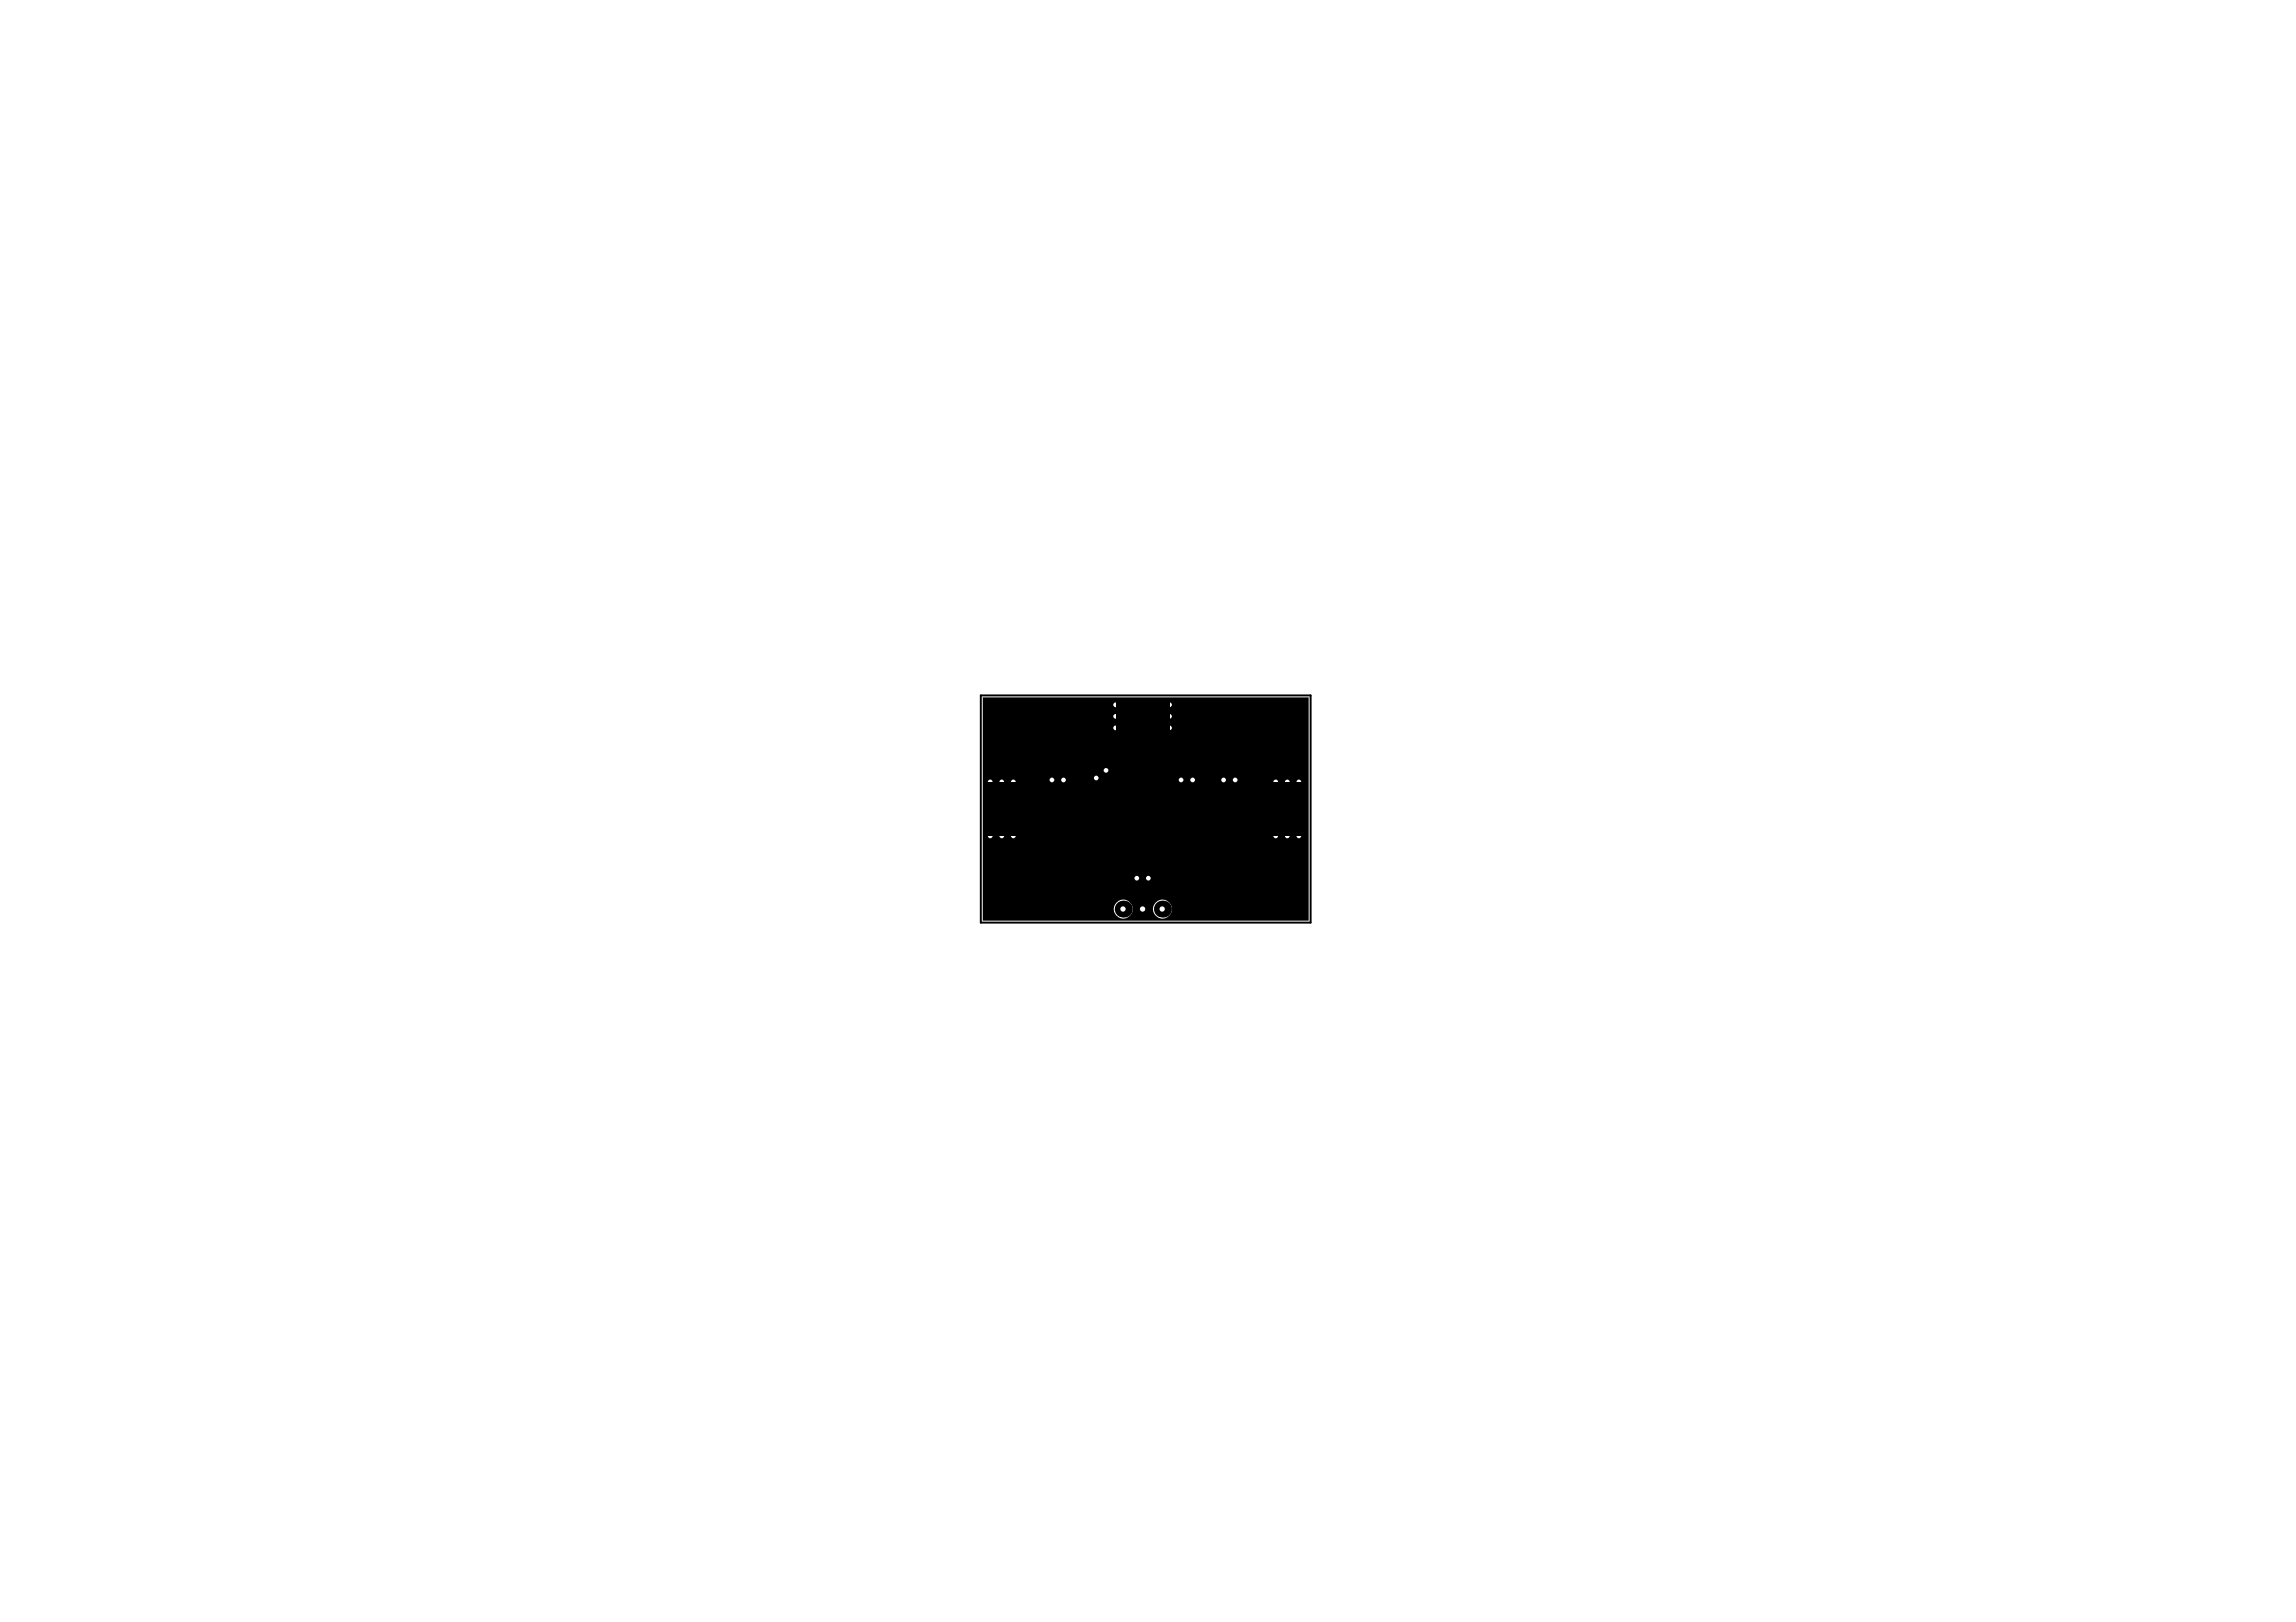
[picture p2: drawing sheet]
<svg xmlns="http://www.w3.org/2000/svg" width="297mm" height="210mm" viewBox="0 0 297 210" stroke-linecap="round" stroke-linejoin="round" font-family="sans-serif">
<path d="M126.9 90h42.7v29.4h-42.7z" fill="none" stroke="#000" stroke-width=".25"/>
<g fill="#fff">
<circle cx="141.8" cy="100.7" r=".3"/>
<circle cx="143.1" cy="99.7" r=".3"/>
<circle cx="137.6" cy="100.9" r=".3"/>
<circle cx="136.1" cy="100.9" r=".3"/>
<circle cx="151.3" cy="94.2" r=".3"/>
<circle cx="151.3" cy="92.7" r=".3"/>
<circle cx="151.3" cy="91.2" r=".3"/>
<circle cx="144.3" cy="91.2" r=".3"/>
<circle cx="144.3" cy="92.7" r=".3"/>
<circle cx="144.3" cy="94.2" r=".3"/>
<circle cx="131.1" cy="101.2" r=".3"/>
<circle cx="129.6" cy="101.2" r=".3"/>
<circle cx="128.1" cy="101.2" r=".3"/>
<circle cx="131.1" cy="108.2" r=".3"/>
<circle cx="129.6" cy="108.2" r=".3"/>
<circle cx="128.1" cy="108.2" r=".3"/>
<circle cx="168" cy="108.2" r=".3"/>
<circle cx="166.5" cy="108.2" r=".3"/>
<circle cx="165" cy="108.2" r=".3"/>
<circle cx="168" cy="101.2" r=".3"/>
<circle cx="166.5" cy="101.2" r=".3"/>
<circle cx="165" cy="101.2" r=".3"/>
<circle cx="159.8" cy="100.9" r=".3"/>
<circle cx="158.3" cy="100.9" r=".3"/>
<circle cx="154.3" cy="100.9" r=".3"/>
<circle cx="148.6" cy="113.6" r=".3"/>
<circle cx="147.1" cy="113.6" r=".3"/>
<circle cx="152.8" cy="100.9" r=".3"/>
</g>
<g fill="#000">
<path d="M127.1 90.2h42.2v28.9h-42.2zM149.2 117.6a1.23 1.23 0 0 0 2.4 0 1.23 1.23 0 0 0-2.4 0zM144.1 117.6a1.25 1.25 0 0 0 2.5 0 1.25 1.25 0 0 0-2.5 0z"/>
<circle cx="141.8" cy="100.7" r=".62"/>
</g>
<circle cx="141.8" cy="100.7" r=".3" fill="#fff"/>
<circle cx="143.1" cy="99.7" r=".62" fill="#000"/>
<circle cx="143.1" cy="99.7" r=".3" fill="#fff"/>
<circle cx="137.6" cy="100.9" r=".62" fill="#000"/>
<circle cx="137.6" cy="100.9" r=".3" fill="#fff"/>
<circle cx="136.1" cy="100.9" r=".62" fill="#000"/>
<circle cx="136.1" cy="100.9" r=".3" fill="#fff"/>
<circle cx="151.3" cy="94.2" r=".62" fill="#000"/>
<circle cx="151.3" cy="94.2" r=".3" fill="#fff"/>
<circle cx="151.3" cy="92.7" r=".62" fill="#000"/>
<circle cx="151.3" cy="92.7" r=".3" fill="#fff"/>
<circle cx="151.3" cy="91.2" r=".62" fill="#000"/>
<circle cx="151.3" cy="91.2" r=".3" fill="#fff"/>
<circle cx="144.3" cy="91.2" r=".62" fill="#000"/>
<circle cx="144.3" cy="91.2" r=".3" fill="#fff"/>
<circle cx="144.3" cy="92.7" r=".62" fill="#000"/>
<circle cx="144.3" cy="92.7" r=".3" fill="#fff"/>
<circle cx="144.3" cy="94.2" r=".62" fill="#000"/>
<circle cx="144.3" cy="94.2" r=".3" fill="#fff"/>
<circle cx="131.1" cy="101.2" r=".62" fill="#000"/>
<circle cx="131.1" cy="101.2" r=".3" fill="#fff"/>
<circle cx="129.6" cy="101.2" r=".62" fill="#000"/>
<circle cx="129.6" cy="101.2" r=".3" fill="#fff"/>
<circle cx="128.1" cy="101.2" r=".62" fill="#000"/>
<circle cx="128.1" cy="101.2" r=".3" fill="#fff"/>
<circle cx="131.1" cy="108.2" r=".62" fill="#000"/>
<circle cx="131.1" cy="108.2" r=".3" fill="#fff"/>
<circle cx="129.6" cy="108.2" r=".62" fill="#000"/>
<circle cx="129.6" cy="108.2" r=".3" fill="#fff"/>
<circle cx="128.1" cy="108.2" r=".62" fill="#000"/>
<circle cx="128.1" cy="108.2" r=".3" fill="#fff"/>
<circle cx="168" cy="108.2" r=".62" fill="#000"/>
<circle cx="168" cy="108.2" r=".3" fill="#fff"/>
<circle cx="166.5" cy="108.2" r=".62" fill="#000"/>
<circle cx="166.5" cy="108.2" r=".3" fill="#fff"/>
<circle cx="165" cy="108.2" r=".62" fill="#000"/>
<circle cx="165" cy="108.2" r=".3" fill="#fff"/>
<circle cx="168" cy="101.2" r=".62" fill="#000"/>
<circle cx="168" cy="101.2" r=".3" fill="#fff"/>
<circle cx="166.5" cy="101.2" r=".62" fill="#000"/>
<circle cx="166.5" cy="101.2" r=".3" fill="#fff"/>
<circle cx="165" cy="101.2" r=".62" fill="#000"/>
<circle cx="165" cy="101.2" r=".3" fill="#fff"/>
<circle cx="159.8" cy="100.9" r=".62" fill="#000"/>
<circle cx="159.8" cy="100.9" r=".3" fill="#fff"/>
<circle cx="158.3" cy="100.9" r=".62" fill="#000"/>
<circle cx="158.3" cy="100.9" r=".3" fill="#fff"/>
<circle cx="154.3" cy="100.9" r=".62" fill="#000"/>
<circle cx="154.3" cy="100.9" r=".3" fill="#fff"/>
<circle cx="148.6" cy="113.7" r=".62" fill="#000"/>
<circle cx="148.6" cy="113.6" r=".3" fill="#fff"/>
<circle cx="147.1" cy="113.7" r=".62" fill="#000"/>
<circle cx="147.1" cy="113.6" r=".3" fill="#fff"/>
<circle cx="152.8" cy="100.9" r=".62" fill="#000"/>
<circle cx="152.8" cy="100.9" r=".3" fill="#fff"/>
<circle cx="145.3" cy="117.6" r="1.1" fill="#000"/>
<circle cx="145.3" cy="117.6" r=".34" fill="#fff"/>
<circle cx="150.4" cy="117.6" r="1.1" fill="#000"/>
<circle cx="150.4" cy="117.6" r=".34" fill="#fff"/>
<circle cx="147.9" cy="117.6" r="1.1" fill="#000"/>
<circle cx="147.8" cy="117.6" r=".34" fill="#fff"/>
<g fill="#000">
<path d="M144.4 90.6h1.3v4.8h-1.3z" fill-rule="evenodd"/>
<path d="M150 90.6h1.3v4.8h-1.3z" fill-rule="evenodd"/>
<path d="M127.2 106.8h4.8v1.4h-4.8z" fill-rule="evenodd"/>
<path d="M127.3 101.2h4.7v1.3h-4.7z" fill-rule="evenodd"/>
<path d="M164.2 106.8h4.8v1.4h-4.8z" fill-rule="evenodd"/>
<path d="M164.2 101.2h4.7v1.3h-4.7z" fill-rule="evenodd"/>
</g>
</svg>
